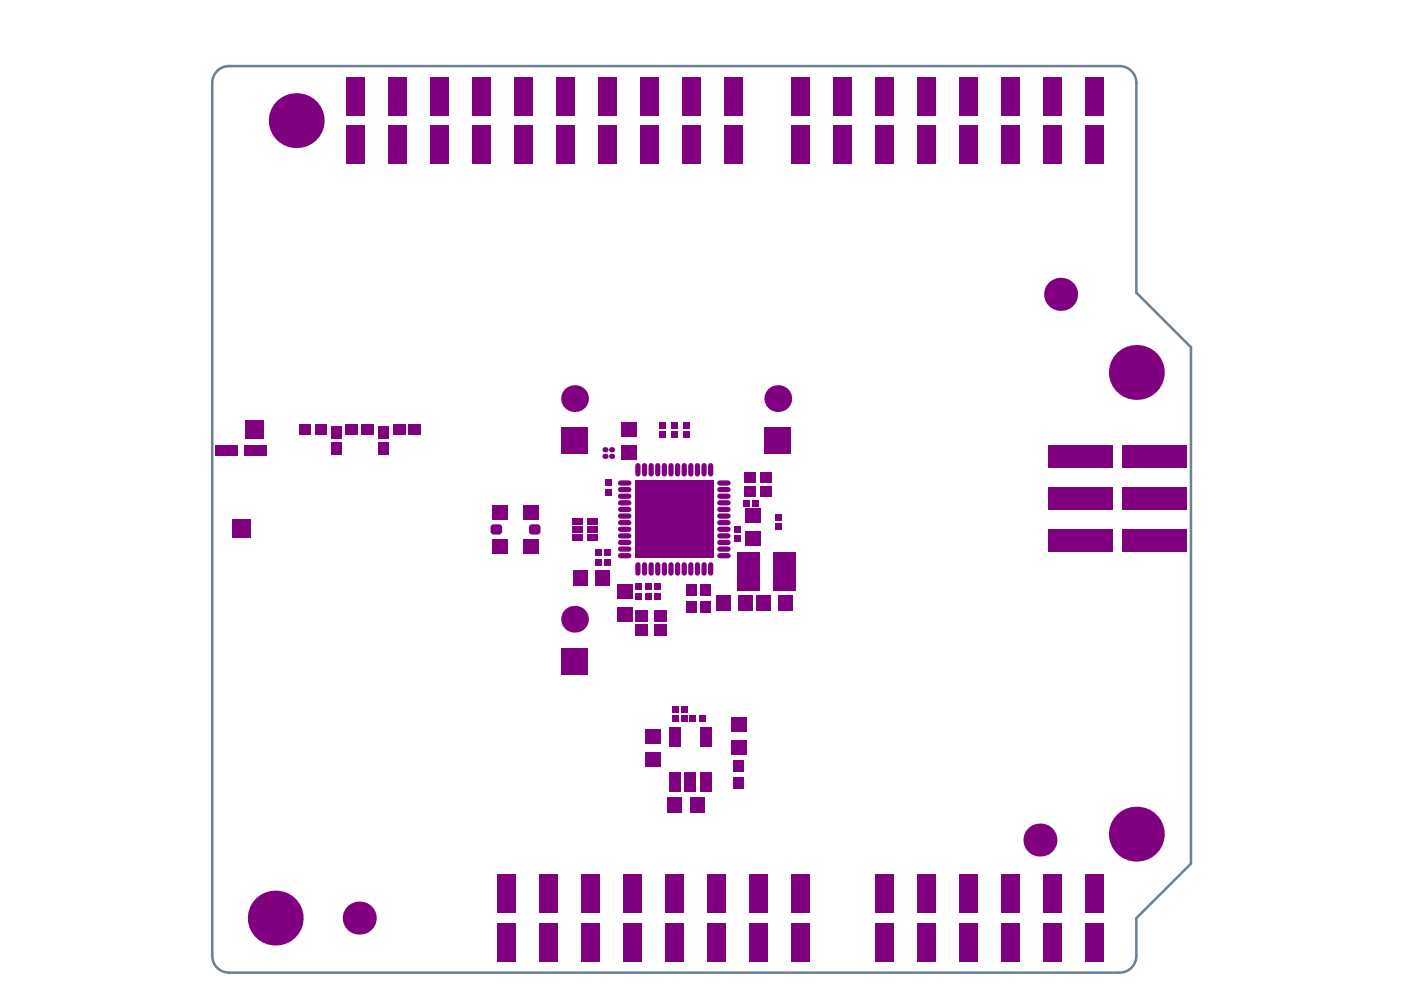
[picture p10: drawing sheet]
<svg xmlns="http://www.w3.org/2000/svg" width="297mm" height="210mm" viewBox="0 0 297 210" stroke-linecap="round" stroke-linejoin="round" font-family="sans-serif">
<path d="M45.9 15a3.5 3.5 0 0 1 2.6-1h188.4a3.6 3.6 0 0 1 3.5 3.5v44.4l11.6 11.6v109.2l-11.6 11.6v8a3.6 3.6 0 0 1-3.5 3.5h-188.4a3.6 3.6 0 0 1-3.6-3.5v-184.8a3.5 3.5 0 0 1 1-2.5z" fill="none" stroke="#698295" stroke-width=".53"/>
<g fill="#800080">
<path d="M113.7 112.5h.7a.65 .65 0 0 1-.7 .6z"/>
<path d="M113.7 110.9a.65 .65 0 0 1 .7 .7h-.7z"/>
<path d="M112.1 111.1l.5-.2v.7h-.7z"/>
<path d="M111.9 112.5h.7v.6a.65 .65 0 0 1-.7-.6z"/>
<path d="M105.6 112.5h.6a.65 .65 0 0 1-.6 .6z"/>
<path d="M105.6 110.9a.65 .65 0 0 1 .6 .7h-.6z"/>
<path d="M104 111.1l.4-.2v.7h-.6z"/>
<path d="M103.8 112.5h.6v.6a.65 .65 0 0 1-.6-.6z"/>
<circle cx="58.2" cy="194.3" r="5.8"/>
<circle cx="121.6" cy="131" r="2.83"/>
<circle cx="62.7" cy="25.5" r="5.8"/>
<circle cx="121.6" cy="84.3" r="2.83"/>
<circle cx="164.6" cy="84.3" r="2.83"/>
<circle cx="240.4" cy="176.5" r="5.8"/>
<circle cx="240.4" cy="78.8" r="5.8"/>
<circle cx="220" cy="177.7" r="3.5"/>
<circle cx="128" cy="95.2" r=".55"/>
<circle cx="129.4" cy="95.2" r=".55"/>
<circle cx="128" cy="96.6" r=".55"/>
<circle cx="129.4" cy="96.6" r=".55"/>
</g>
<g fill="#800080">
<path d="M118.7 137.1h5.7v5.6h-5.7z" fill-rule="evenodd"/>
<path d="M118.7 90.4h5.7v5.7h-5.7z" fill-rule="evenodd"/>
<path d="M161.7 90.4h5.7v5.7h-5.7z" fill-rule="evenodd"/>
<path d="M80 90.1h2.2v2.7h-2.2z" fill-rule="evenodd"/>
<path d="M80 93.5h2.2v2.7h-2.2z" fill-rule="evenodd"/>
<path d="M70.1 90.1h2.1v2.7h-2.1z" fill-rule="evenodd"/>
<path d="M70.1 93.5h2.1v2.7h-2.1z" fill-rule="evenodd"/>
<path d="M66.8 89.7h2.4v2.3h-2.4z" fill-rule="evenodd"/>
<path d="M63.3 89.7h2.4v2.3h-2.4z" fill-rule="evenodd"/>
<path d="M86.4 89.8h2.7v2.2h-2.7z" fill-rule="evenodd"/>
<path d="M83.1 89.8h2.7v2.2h-2.7z" fill-rule="evenodd"/>
<path d="M76.4 89.8h2.7v2.2h-2.7z" fill-rule="evenodd"/>
<path d="M73.1 89.8h2.7v2.2h-2.7z" fill-rule="evenodd"/>
<path d="M51.9 88.9h3.9v3.9h-3.9z" fill-rule="evenodd"/>
<path d="M49.1 109.9h3.9v3.9h-3.9z" fill-rule="evenodd"/>
<path d="M45.6 94.2h4.8v2.1h-4.8z" fill-rule="evenodd"/>
<path d="M51.7 94.2h4.8v2.1h-4.8z" fill-rule="evenodd"/>
<path d="M155.2 164.4h2.3v2.4h-2.3z" fill-rule="evenodd"/>
<path d="M155.2 160.9h2.3v2.4h-2.3z" fill-rule="evenodd"/>
<path d="M154.7 156.6h3.3v3.1h-3.3z" fill-rule="evenodd"/>
<path d="M154.7 151.7h3.3v3.1h-3.3z" fill-rule="evenodd"/>
<path d="M144.6 91.3h1.5v1.3h-1.5z" fill-rule="evenodd"/>
<path d="M144.6 89.3h1.5v1.4h-1.5z" fill-rule="evenodd"/>
<path d="M155.4 111.4h1.4v1.3h-1.4z" fill-rule="evenodd"/>
<path d="M155.4 113.4h1.4v1.3h-1.4z" fill-rule="evenodd"/>
<path d="M151.6 125.9h3v3.2h-3z" fill-rule="evenodd"/>
<path d="M156.3 125.9h3v3.2h-3z" fill-rule="evenodd"/>
<path d="M164.7 125.9h3v3.2h-3z" fill-rule="evenodd"/>
<path d="M160 125.9h3v3.2h-3z" fill-rule="evenodd"/>
<path d="M157.7 112.4h3.2v3h-3.2z" fill-rule="evenodd"/>
<path d="M157.7 107.6h3.2v3.1h-3.2z" fill-rule="evenodd"/>
<path d="M156 116.9h4.7v8.2h-4.7z" fill-rule="evenodd"/>
<path d="M163.6 116.9h4.7v8.2h-4.7z" fill-rule="evenodd"/>
<path d="M145.9 151.3h1.4v1.5h-1.4z" fill-rule="evenodd"/>
<path d="M147.9 151.3h1.4v1.5h-1.4z" fill-rule="evenodd"/>
<path d="M142.2 151.3h1.3v1.5h-1.3z" fill-rule="evenodd"/>
<path d="M144.1 151.3h1.4v1.5h-1.4z" fill-rule="evenodd"/>
<path d="M144.2 149.3h1.3v1.4h-1.3z" fill-rule="evenodd"/>
<path d="M142.2 149.3h1.3v1.4h-1.3z" fill-rule="evenodd"/>
<path d="M139.4 91.3h1.5v1.3h-1.5z" fill-rule="evenodd"/>
<path d="M139.4 89.3h1.5v1.4h-1.5z" fill-rule="evenodd"/>
<path d="M142 89.3h1.5v1.4h-1.5z" fill-rule="evenodd"/>
<path d="M142 91.3h1.5v1.3h-1.5z" fill-rule="evenodd"/>
<path d="M163.9 108.8h1.5v1.4h-1.5z" fill-rule="evenodd"/>
<path d="M163.9 110.8h1.5v1.3h-1.5z" fill-rule="evenodd"/>
<path d="M110.8 106.9h3.2v3.1h-3.2z" fill-rule="evenodd"/>
<path d="M110.8 114.1h3.2v3h-3.2z" fill-rule="evenodd"/>
<path d="M111.9 111.6l.7-.7h1.1l.7 .7v.9l-.7 .6h-1.1l-.7-.6z" fill-rule="evenodd"/>
<path d="M104.1 114.1h3.3v3h-3.3z" fill-rule="evenodd"/>
<path d="M104.1 106.9h3.3v3.1h-3.3z" fill-rule="evenodd"/>
<path d="M103.8 111.6l.6-.7h1.2l.6 .7v.9l-.6 .6h-1.2l-.6-.6z" fill-rule="evenodd"/>
<path d="M141.5 163.5h2.5v4.1h-2.5z" fill-rule="evenodd"/>
<path d="M144.8 163.5h2.5v4.1h-2.5z" fill-rule="evenodd"/>
<path d="M148.1 163.5h2.5v4.1h-2.5z" fill-rule="evenodd"/>
<path d="M148.1 153.9h2.5v4.1h-2.5z" fill-rule="evenodd"/>
<path d="M141.5 153.9h2.5v4.1h-2.5z" fill-rule="evenodd"/>
<path d="M141.3 168.8h3v3.2h-3z" fill-rule="evenodd"/>
<path d="M146 168.8h3.1v3.2h-3.1z" fill-rule="evenodd"/>
<path d="M136.5 154.4h3.3v3h-3.3z" fill-rule="evenodd"/>
<path d="M136.5 159.1h3.3v3h-3.3z" fill-rule="evenodd"/>
<path d="M131.4 89.4h3.2v3.1h-3.2z" fill-rule="evenodd"/>
<path d="M131.4 94.1h3.2v3.1h-3.2z" fill-rule="evenodd"/>
<path d="M128 101.6h1.4v1.2h-1.4z" fill-rule="evenodd"/>
<path d="M128 103.5h1.4v1.3h-1.4z" fill-rule="evenodd"/>
<path d="M148.2 123.6h2.2v2.5h-2.2z" fill-rule="evenodd"/>
<path d="M148.2 127.1h2.2v2.5h-2.2z" fill-rule="evenodd"/>
<path d="M130.6 123.7h3.2v3h-3.2z" fill-rule="evenodd"/>
<path d="M130.6 128.4h3.2v3h-3.2z" fill-rule="evenodd"/>
<path d="M136.5 125.5h1.4v1.3h-1.4z" fill-rule="evenodd"/>
<path d="M136.5 123.5h1.4v1.3h-1.4z" fill-rule="evenodd"/>
<path d="M159.2 105.8h1.3v1.4h-1.3z" fill-rule="evenodd"/>
<path d="M157.2 105.8h1.3v1.4h-1.3z" fill-rule="evenodd"/>
<path d="M160.8 100h2.5v2.2h-2.5z" fill-rule="evenodd"/>
<path d="M157.3 100h2.5v2.2h-2.5z" fill-rule="evenodd"/>
<path d="M157.3 103h2.5v2.1h-2.5z" fill-rule="evenodd"/>
<path d="M160.8 103h2.5v2.1h-2.5z" fill-rule="evenodd"/>
<path d="M125.9 120.7h3.1v3.2h-3.1z" fill-rule="evenodd"/>
<path d="M121.2 120.7h3v3.2h-3z" fill-rule="evenodd"/>
<path d="M128 116.3h1.3v1.4h-1.3z" fill-rule="evenodd"/>
<path d="M126 116.3h1.3v1.4h-1.3z" fill-rule="evenodd"/>
<path d="M134.5 125.5h1.4v1.3h-1.4z" fill-rule="evenodd"/>
<path d="M134.5 123.5h1.4v1.3h-1.4z" fill-rule="evenodd"/>
<path d="M126 118.3h1.3v1.4h-1.3z" fill-rule="evenodd"/>
<path d="M128 118.3h1.3v1.4h-1.3z" fill-rule="evenodd"/>
<path d="M138.5 125.5h1.4v1.3h-1.4z" fill-rule="evenodd"/>
<path d="M138.5 123.5h1.4v1.3h-1.4z" fill-rule="evenodd"/>
<path d="M145.2 127.1h2.1v2.5h-2.1z" fill-rule="evenodd"/>
<path d="M145.2 123.6h2.1v2.5h-2.1z" fill-rule="evenodd"/>
<path d="M138.3 132.2h2.7v2.3h-2.7z" fill-rule="evenodd"/>
<path d="M138.3 129.2h2.7v2.3h-2.7z" fill-rule="evenodd"/>
<path d="M134.3 129.2h2.7v2.3h-2.7z" fill-rule="evenodd"/>
<path d="M134.3 132.2h2.7v2.3h-2.7z" fill-rule="evenodd"/>
<path d="M134.4 101.6h16.5v16.5h-16.5z" fill-rule="evenodd"/>
</g>
<g fill="none" stroke="#800080" stroke-width="1.1">
<path d="M135 98.5v1.8M136.4 98.5v1.8M137.8 98.5v1.8M139.2 98.5v1.8M140.6 98.5v1.8M142 98.5v1.8M143.4 98.5v1.8M144.8 98.5v1.8M146.2 98.5v1.8M147.6 98.5v1.8M149 98.5v1.8M150.4 98.5v1.8"/>
<path d="M131.3 102.2h1.7M131.3 103.6h1.7M131.3 105h1.7M131.3 106.4h1.7M131.3 107.8h1.7M131.3 109.2h1.7M131.3 110.6h1.7M131.3 112h1.7M131.3 113.4h1.7M131.3 114.8h1.7M131.3 116.2h1.7M131.3 117.6h1.7"/>
<path d="M135 119.5v1.8M136.4 119.5v1.8M137.8 119.5v1.8M139.2 119.5v1.8M140.6 119.5v1.8M142 119.5v1.8M143.4 119.5v1.8M144.8 119.5v1.8M146.2 119.5v1.8M147.6 119.5v1.8M149 119.5v1.8M150.4 119.5v1.8"/>
<path d="M152.3 102.2h1.7M152.3 103.6h1.7M152.3 105h1.7M152.3 106.4h1.7M152.3 107.8h1.7M152.3 109.2h1.7M152.3 110.6h1.7M152.3 112h1.7M152.3 113.4h1.7M152.3 114.8h1.7M152.3 116.2h1.7M152.3 117.6h1.7"/>
</g>
<g fill="#800080">
<path d="M124.3 109.6h2.3v1.4h-2.3z" fill-rule="evenodd"/>
<path d="M124.3 113.1h2.3v1.4h-2.3z" fill-rule="evenodd"/>
<path d="M124.3 111.3h2.3v1.4h-2.3z" fill-rule="evenodd"/>
<path d="M121.1 113.1h2.3v1.4h-2.3z" fill-rule="evenodd"/>
<path d="M121.1 111.3h2.3v1.4h-2.3z" fill-rule="evenodd"/>
<path d="M121.1 109.6h2.3v1.4h-2.3z" fill-rule="evenodd"/>
<path d="M167.3 26.6h4v8.1h-4z" fill-rule="evenodd"/>
<path d="M176.2 26.6h4v8.1h-4z" fill-rule="evenodd"/>
<path d="M194 26.6h4v8.1h-4z" fill-rule="evenodd"/>
<path d="M185.1 26.6h4v8.1h-4z" fill-rule="evenodd"/>
<path d="M167.3 16.4h4v8h-4z" fill-rule="evenodd"/>
<path d="M176.2 16.4h4v8h-4z" fill-rule="evenodd"/>
<path d="M194 16.4h4v8h-4z" fill-rule="evenodd"/>
<path d="M185.1 16.4h4v8h-4z" fill-rule="evenodd"/>
<path d="M202.9 26.6h4v8.1h-4z" fill-rule="evenodd"/>
<path d="M220.6 26.6h4v8.1h-4z" fill-rule="evenodd"/>
<path d="M211.8 26.6h3.9v8.1h-3.9z" fill-rule="evenodd"/>
<path d="M229.5 26.6h4v8.1h-4z" fill-rule="evenodd"/>
<path d="M211.8 16.4h3.9v8h-3.9z" fill-rule="evenodd"/>
<path d="M202.9 16.4h4v8h-4z" fill-rule="evenodd"/>
<path d="M220.6 16.4h4v8h-4z" fill-rule="evenodd"/>
<path d="M229.5 16.4h4v8h-4z" fill-rule="evenodd"/>
<path d="M73.1 26.6h4v8.1h-4z" fill-rule="evenodd"/>
<path d="M82 26.6h4v8.1h-4z" fill-rule="evenodd"/>
<path d="M90.9 26.6h4v8.1h-4z" fill-rule="evenodd"/>
<path d="M108.7 26.6h4v8.1h-4z" fill-rule="evenodd"/>
<path d="M99.8 26.6h4v8.1h-4z" fill-rule="evenodd"/>
<path d="M82 16.4h4v8h-4z" fill-rule="evenodd"/>
<path d="M73.1 16.4h4v8h-4z" fill-rule="evenodd"/>
<path d="M90.9 16.4h4v8h-4z" fill-rule="evenodd"/>
<path d="M108.7 16.4h4v8h-4z" fill-rule="evenodd"/>
<path d="M99.8 16.4h4v8h-4z" fill-rule="evenodd"/>
<path d="M117.6 26.6h3.9v8.1h-3.9z" fill-rule="evenodd"/>
<path d="M135.3 26.6h4v8.1h-4z" fill-rule="evenodd"/>
<path d="M126.4 26.6h4v8.1h-4z" fill-rule="evenodd"/>
<path d="M144.2 26.6h4v8.1h-4z" fill-rule="evenodd"/>
<path d="M153.1 26.6h4v8.1h-4z" fill-rule="evenodd"/>
<path d="M117.6 16.4h3.9v8h-3.9z" fill-rule="evenodd"/>
<path d="M135.3 16.4h4v8h-4z" fill-rule="evenodd"/>
<path d="M126.4 16.4h4v8h-4z" fill-rule="evenodd"/>
<path d="M153.1 16.4h4v8h-4z" fill-rule="evenodd"/>
<path d="M144.2 16.4h4v8h-4z" fill-rule="evenodd"/>
<path d="M105.1 195.3h4v8.1h-4z" fill-rule="evenodd"/>
<path d="M122.9 195.3h4v8.1h-4z" fill-rule="evenodd"/>
<path d="M114 195.3h4v8.1h-4z" fill-rule="evenodd"/>
<path d="M105.1 185.1h4v8.1h-4z" fill-rule="evenodd"/>
<path d="M114 185.1h4v8.1h-4z" fill-rule="evenodd"/>
<path d="M131.8 185.1h4v8.1h-4z" fill-rule="evenodd"/>
<path d="M122.9 185.1h4v8.1h-4z" fill-rule="evenodd"/>
<path d="M131.8 195.3h4v8.1h-4z" fill-rule="evenodd"/>
<path d="M149.6 195.3h3.9v8.1h-3.9z" fill-rule="evenodd"/>
<path d="M140.7 195.3h4v8.1h-4z" fill-rule="evenodd"/>
<path d="M158.4 195.3h4v8.1h-4z" fill-rule="evenodd"/>
<path d="M167.3 195.3h4v8.1h-4z" fill-rule="evenodd"/>
<path d="M149.6 185.1h3.9v8.1h-3.9z" fill-rule="evenodd"/>
<path d="M140.7 185.1h4v8.1h-4z" fill-rule="evenodd"/>
<path d="M167.3 185.1h4v8.1h-4z" fill-rule="evenodd"/>
<path d="M158.4 185.1h4v8.1h-4z" fill-rule="evenodd"/>
<path d="M185.1 195.3h4v8.1h-4z" fill-rule="evenodd"/>
<path d="M202.9 195.3h4v8.1h-4z" fill-rule="evenodd"/>
<path d="M194 195.3h4v8.1h-4z" fill-rule="evenodd"/>
<path d="M185.1 185.1h4v8.1h-4z" fill-rule="evenodd"/>
<path d="M194 185.1h4v8.1h-4z" fill-rule="evenodd"/>
<path d="M211.8 195.3h3.9v8.1h-3.9z" fill-rule="evenodd"/>
<path d="M220.6 195.3h4v8.1h-4z" fill-rule="evenodd"/>
<path d="M229.5 195.3h4v8.1h-4z" fill-rule="evenodd"/>
<path d="M202.9 185.1h4v8.1h-4z" fill-rule="evenodd"/>
<path d="M211.8 185.1h3.9v8.1h-3.9z" fill-rule="evenodd"/>
<path d="M220.6 185.1h4v8.1h-4z" fill-rule="evenodd"/>
<path d="M229.5 185.1h4v8.1h-4z" fill-rule="evenodd"/>
<path d="M237.3 94.1h13.8v4.9h-13.8z" fill-rule="evenodd"/>
<path d="M237.3 103h13.8v4.9h-13.8z" fill-rule="evenodd"/>
<path d="M237.3 111.9h13.8v4.9h-13.8z" fill-rule="evenodd"/>
<path d="M221.8 94.1h13.7v4.9h-13.7z" fill-rule="evenodd"/>
<path d="M221.8 111.9h13.7v4.9h-13.7z" fill-rule="evenodd"/>
<path d="M221.8 103h13.7v4.9h-13.7z" fill-rule="evenodd"/>
</g>
<g fill="#800080">
<circle cx="224.4" cy="62.3" r="3.5"/>
<circle cx="76" cy="194.3" r="3.5"/>
</g>
</svg>
